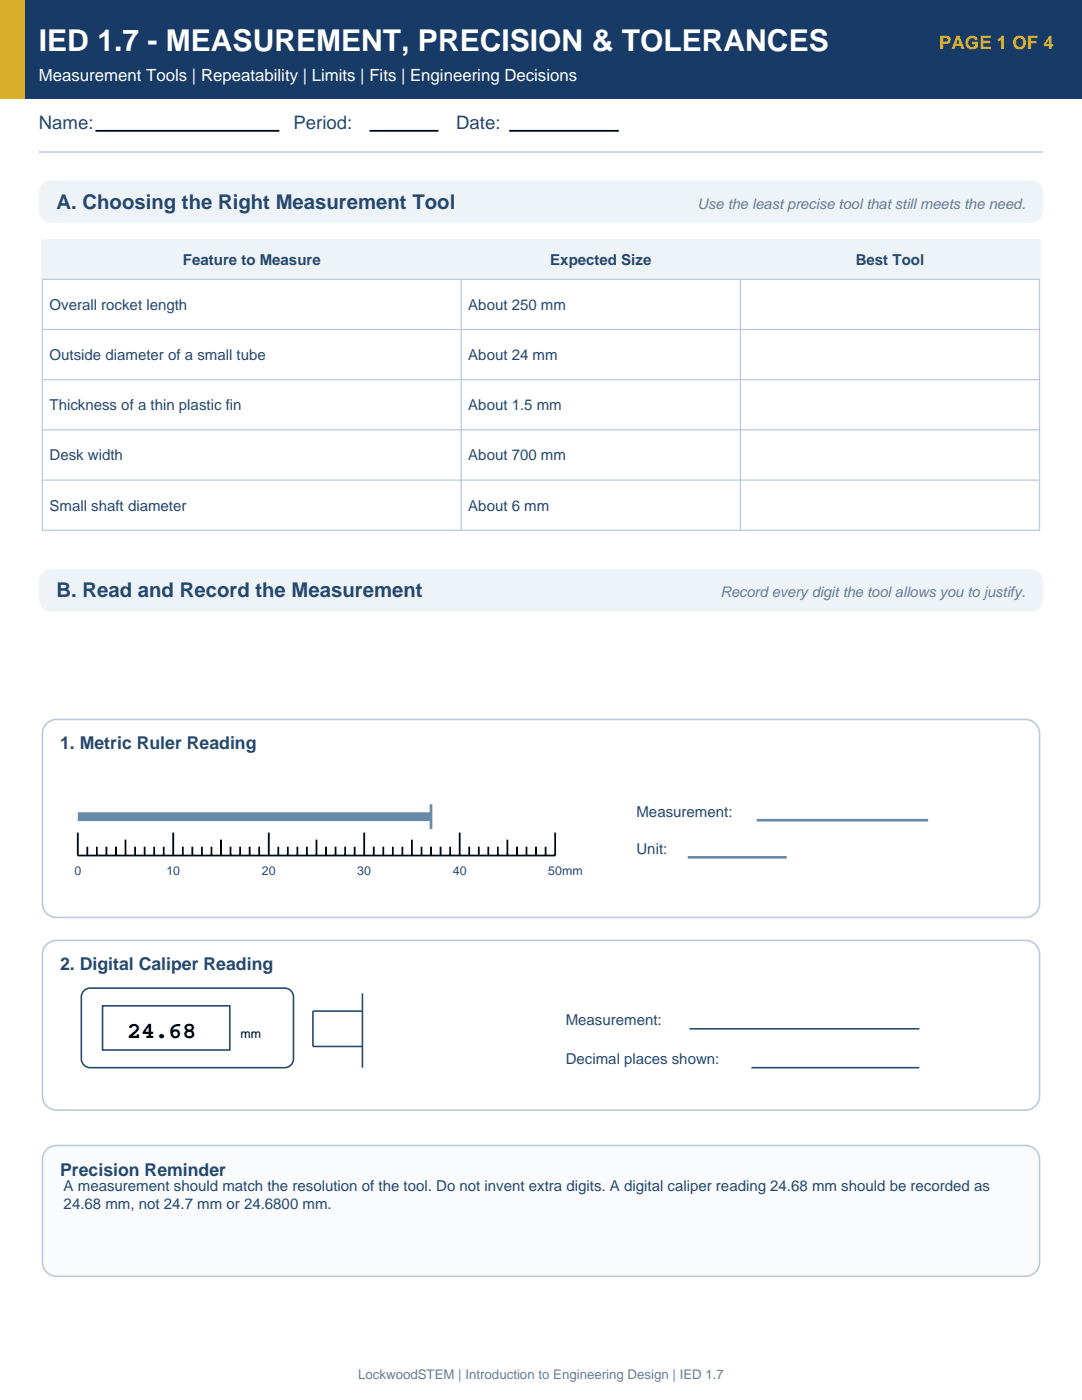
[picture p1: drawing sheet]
<svg xmlns="http://www.w3.org/2000/svg" width="216mm" height="279mm" viewBox="0 0 216 279" stroke-linecap="round" stroke-linejoin="round" font-family="sans-serif">
<defs><g id="words">
<text font-size="6" fill="#fff" x="7.8" y="10.2">IED 1.7 - MEASUREMENT, PRECISION &amp; TOLERANCES</text>
<text font-size="4.6" x="25.4" y="207.1">24.68</text>
<g font-size="4.1" fill="#24486e">
<text x="11.3" y="41.6">A. Choosing the Right Measurement Tool</text>
<text x="11.3" y="119.2">B. Read and Record the Measurement</text>
</g>
<text font-size="3.7" fill="#d9ae2b" x="187.4" y="9.9">PAGE 1 OF 4</text>
<g font-size="3.7" fill="#24486e">
<text x="7.8" y="25.8">Name:</text>
<text x="58.6" y="25.8">Period:</text>
<text x="91" y="25.8">Date:</text>
</g>
<g font-size="3.5" fill="#24486e">
<text x="12" y="149.6">1. Metric Ruler Reading</text>
<text x="12" y="193.7">2. Digital Caliper Reading</text>
<text x="12" y="234.6">Precision Reminder</text>
</g>
<text font-size="3.4" fill="#fff" x="7.8" y="16.2">Measurement Tools | Repeatability | Limits | Fits | Engineering Decisions</text>
<g font-size="3" fill="#24486e">
<text x="36.5" y="52.9">Feature to Measure</text>
<text x="109.8" y="52.9">Expected Size</text>
<text x="170.8" y="52.9">Best Tool</text>
<text x="9.9" y="61.8">Overall rocket length</text>
<text x="93.4" y="61.8">About 250 mm</text>
<text x="9.9" y="71.8">Outside diameter of a small tube</text>
<text x="93.4" y="71.8">About 24 mm</text>
<text x="9.9" y="81.8">Thickness of a thin plastic fin</text>
<text x="93.4" y="81.8">About 1.5 mm</text>
<text x="9.9" y="91.9">Desk width</text>
<text x="93.4" y="91.9">About 700 mm</text>
<text x="9.9" y="101.9">Small shaft diameter</text>
<text x="93.4" y="101.9">About 6 mm</text>
<text x="127" y="163">Measurement:</text>
<text x="127" y="170.4">Unit:</text>
<text x="112.9" y="204.6">Measurement:</text>
<text x="112.9" y="212.4">Decimal places shown:</text>
<text x="12.7" y="237.8">A measurement should match the resolution of the tool. Do not invent extra digits. A digital caliper reading 24.68 mm should be recorded as</text>
<text x="12.7" y="241.3">24.68 mm, not 24.7 mm or 24.6800 mm.</text>
</g>
<g font-size="2.9" fill="#6a7c93">
<text x="139.2" y="41.6">Use the least precise tool that still meets the need.</text>
<text x="143.7" y="119.2">Record every digit the tool allows you to justify.</text>
</g>
<text font-size="2.6" fill="#6a7c93" x="71.5" y="275.2">LockwoodSTEM | Introduction to Engineering Design | IED 1.7</text>
<g font-size="2.5" fill="#24486e">
<text x="14.8" y="174.6">0</text>
<text x="33.2" y="174.6">10</text>
<text x="52.2" y="174.6">20</text>
<text x="71.3" y="174.6">30</text>
<text x="90.3" y="174.6">40</text>
<text x="109.4" y="174.6">50mm</text>
</g>
<text font-size="2.5" x="48" y="207.1">mm</text>
</g></defs>
<path d="M0 0h215.9v19.8h-215.9z" fill-rule="evenodd" fill="#173a67"/>
<path d="M0 0h4.9v19.8h-4.9z" fill-rule="evenodd" fill="#d9ae2b"/>
<path d="M19 26.1h36.7M73.7 26.1h13.8M101.6 26.1h21.9" fill="none" stroke="#000" stroke-width=".35"/>
<path d="M7.8 30.3h200.3" fill="none" stroke="#b9c9db" stroke-width=".28"/>
<path d="M8.3 36.9a2.46 2.46 0 0 1 1.9-.9h195.5a2.47 2.47 0 0 1 2.4 2.5v3.5a2.47 2.47 0 0 1-2.4 2.4h-195.5a2.47 2.47 0 0 1-2.4-2.4v-3.5v-.6z" fill-rule="evenodd" fill="#eef3f8"/>
<path d="M8.5 48h198.9v57.8h-198.9zM92 48v57.8M147.7 48v57.8" fill="none" stroke="#b9c9db" stroke-width=".25"/>
<path d="M8.5 48h198.9v7.7h-198.9z" fill-rule="evenodd" fill="#eef3f8"/>
<path d="M8.5 55.7h198.9M8.5 65.8h198.9M8.5 75.8h198.9M8.5 85.8h198.9M8.5 95.8h198.9" fill="none" stroke="#b9c9db" stroke-width=".25"/>
<path d="M8.7 114.1l1-.4 .5-.1h195.5a2.47 2.47 0 0 1 2.4 2.5v3.5a2.47 2.47 0 0 1-2.4 2.5h-195.5a2.47 2.47 0 0 1-2.4-2.5v-3.5a2.46 2.46 0 0 1 .9-2z" fill-rule="evenodd" fill="#eef3f8"/>
<path d="M9.5 144.2l1.1-.5 .7-.1h193.3a2.82 2.82 0 0 1 2.8 2.8v33.9a2.82 2.82 0 0 1-2.8 2.8h-193.3a2.82 2.82 0 0 1-2.8-2.8v-33.9a2.82 2.82 0 0 1 1-2.2zM9.5 188.3l1.1-.5 .7-.1h193.3a2.82 2.82 0 0 1 2.8 2.8v28.2a2.82 2.82 0 0 1-2.8 2.8h-193.3a2.82 2.82 0 0 1-2.8-2.8v-28.2a2.82 2.82 0 0 1 1-2.2z" fill="none" stroke="#b9c9db" stroke-width=".32"/>
<g fill="none" stroke="#000" stroke-width=".35">
<path d="M15.5 166.2v4.5h95.3v-4.5M17.4 169v1.7M19.3 169v1.7M21.2 169v1.7M23.1 169v1.7M25 167.6v3.1M27 169v1.7M28.9 169v1.7M30.8 169v1.7M32.7 169v1.7M34.6 166.2v4.5M36.5 169v1.7"/>
<path d="M38.4 169v1.7M40.3 169v1.7M42.2 169v1.7M44.1 167.6v3.1M46 169v1.7M47.9 169v1.7M49.8 169v1.7M51.7 169v1.7M53.6 166.2v4.5M55.5 169v1.7M57.4 169v1.7M59.3 169v1.7"/>
<path d="M61.2 169v1.7M63.1 167.6v3.1M65.1 169v1.7M67 169v1.7M68.9 169v1.7M70.8 169v1.7M72.7 166.2v4.5M74.6 169v1.7M76.5 169v1.7M78.4 169v1.7M80.3 169v1.7M82.2 167.6v3.1"/>
<path d="M84.1 169v1.7M86 169v1.7M87.9 169v1.7M89.8 169v1.7M91.7 166.2v4.5M93.6 169v1.7M95.5 169v1.7M97.4 169v1.7M99.3 169v1.7M101.2 167.6v3.1M103.2 169v1.7M105.1 169v1.7"/>
<path d="M107 169v1.7M108.9 169v1.7"/>
</g>
<path d="M15.5 163h70.5" fill="none" stroke="#688aaa" stroke-width="1.8" stroke-linecap="butt"/>
<path d="M86 160.5v5M137.2 171.1h19.8M151 163.7h34.2" fill="none" stroke="#688aaa" stroke-width=".53"/>
<path d="M16.7 197.7l.8-.4 .5-.1h38.8a1.76 1.76 0 0 1 1.8 1.8v12.3a1.76 1.76 0 0 1-1.8 1.8h-38.8a1.76 1.76 0 0 1-1.8-1.8v-12.3l.1-.5zM72.3 198.3v14.8M20.5 200.7h25.4v8.8h-25.4zM72.3 201.8h-9.9v7h9.9M137.6 205.3h45.8M149.9 213.1h33.5" fill="none" stroke="#24486e" stroke-width=".32"/>
<path d="M9.5 229.2l1.1-.5 .7-.1h193.3a2.82 2.82 0 0 1 2.8 2.8v20.5a2.82 2.82 0 0 1-2.8 2.8h-193.3a2.82 2.82 0 0 1-2.8-2.8v-20.5a2.82 2.82 0 0 1 1-2.2z" fill-rule="evenodd" fill="#f9fbfd"/>
<path d="M9.5 229.2l1.1-.5 .7-.1h193.3a2.82 2.82 0 0 1 2.8 2.8v20.5a2.82 2.82 0 0 1-2.8 2.8h-193.3a2.82 2.82 0 0 1-2.8-2.8v-20.5a2.82 2.82 0 0 1 1-2.2z" fill="none" stroke="#b9c9db" stroke-width=".32"/>
<use href="#words"/>
</svg>
